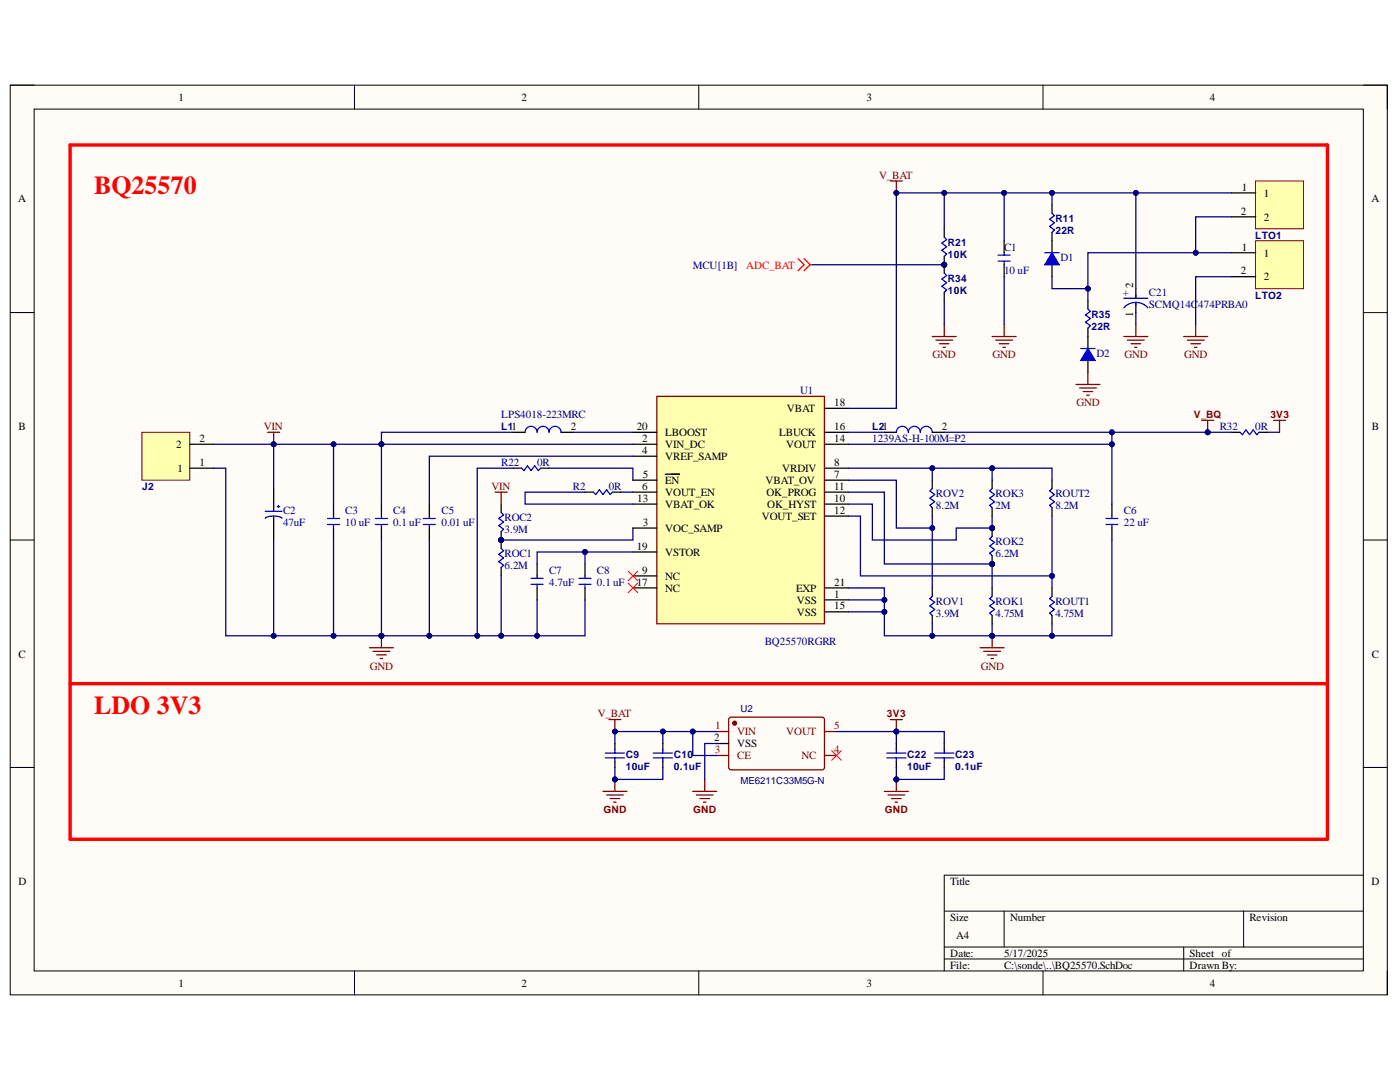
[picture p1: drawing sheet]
<svg xmlns="http://www.w3.org/2000/svg" width="279mm" height="216mm" viewBox="0 0 279 216" stroke-linecap="round" stroke-linejoin="round" font-family="sans-serif">
<defs><g id="words">
<g font-size="5.2" fill="#f00">
<text x="18.8" y="38.6">BQ25570</text>
<text x="18.8" y="142.5">LDO 3V3</text>
</g>
<g font-size="2.2">
<text x="35.6" y="20.1">1</text>
<text x="104.1" y="20.1">2</text>
<text x="172.9" y="20.1">3</text>
<text x="241.5" y="20.1">4</text>
<text x="3.6" y="40.4">A</text>
<text x="247.8" y="38">1</text>
<text x="252.2" y="39.2">1</text>
<text x="273.7" y="40.4">A</text>
<text x="247.7" y="42.9">2</text>
<text x="252.2" y="44">2</text>
<text x="247.8" y="50">1</text>
<text x="252.2" y="51.2">1</text>
<text x="226.2" y="57.6" transform="rotate(-90 226.2 57.6)">2</text>
<text x="247.7" y="54.8">2</text>
<text x="252.2" y="56">2</text>
<text x="226.2" y="63.2" transform="rotate(-90 226.2 63.2)">1</text>
<text x="157" y="82.2">VBAT</text>
<text x="166.5" y="81.1">18</text>
<text x="3.7" y="85.8">B</text>
<text x="35.2" y="89.4">2</text>
<text x="39.8" y="88.2">2</text>
<text x="113.9" y="85.8">2</text>
<text x="127.1" y="85.8">20</text>
<text x="128.2" y="88.2">2</text>
<text x="132.7" y="87.1">LBOOST</text>
<text x="132.7" y="89.4">VIN_DC</text>
<text x="155.5" y="87.1">LBUCK</text>
<text x="156.9" y="89.4">VOUT</text>
<text x="166.5" y="85.8">16</text>
<text x="166.5" y="88.2">14</text>
<text x="188" y="85.8">2</text>
<text x="273.8" y="85.8">B</text>
<text x="35.4" y="94.1">1</text>
<text x="39.8" y="93">1</text>
<text x="128.2" y="90.6">4</text>
<text x="128.3" y="95.4">5</text>
<text x="132.7" y="91.8">VREF_SAMP</text>
<text x="156.1" y="94.1">VRDIV</text>
<text x="166.5" y="93">8</text>
<text x="166.5" y="95.4">7</text>
<text x="127.2" y="100.1">13</text>
<text x="128.2" y="97.8">6</text>
<text x="132.7" y="96.6">EN</text>
<text x="132.7" y="99">VOUT_EN</text>
<text x="132.7" y="101.3">VBAT_OK</text>
<text x="152.8" y="96.6">VBAT_OV</text>
<text x="153" y="99">OK_PROG</text>
<text x="153.1" y="101.3">OK_HYST</text>
<text x="166.5" y="97.8">11</text>
<text x="166.5" y="100.1">10</text>
<text x="128.3" y="105">3</text>
<text x="132.7" y="106.1">VOC_SAMP</text>
<text x="152" y="103.7">VOUT_SET</text>
<text x="166.5" y="102.5">12</text>
<text x="127.1" y="109.7">19</text>
<text x="132.7" y="110.9">VSTOR</text>
<text x="127.1" y="116.9">17</text>
<text x="128.2" y="114.5">9</text>
<text x="132.7" y="115.7">NC</text>
<text x="132.7" y="118.1">NC</text>
<text x="158.9" y="118.1">EXP</text>
<text x="166.5" y="116.9">21</text>
<text x="166.5" y="119.2">1</text>
<text x="159" y="120.4">VSS</text>
<text x="159" y="122.9">VSS</text>
<text x="166.5" y="121.6">15</text>
<text x="3.7" y="131.2">C</text>
<text x="273.8" y="131.2">C</text>
<text x="142.6" y="147.9">2</text>
<text x="147.1" y="149.1">VSS</text>
<text x="3.7" y="176.6">D</text>
<text x="189.6" y="176.6">Title</text>
<text x="273.7" y="176.6">D</text>
<text x="189.6" y="183.7">Size</text>
<text x="201.6" y="183.7">Number</text>
<text x="249.3" y="183.7">Revision</text>
<text x="189.6" y="190.9">Date:</text>
<text x="190.8" y="187.4">A4</text>
<text x="200.4" y="190.9">5/17/2025</text>
<text x="237.4" y="190.9">Sheet of</text>
<text x="35.6" y="196.9">1</text>
<text x="104.1" y="196.9">2</text>
<text x="172.9" y="196.9">3</text>
<text x="189.6" y="193.3">File:</text>
<text x="200.4" y="193.3">C:\sonde\..\BQ25570.SchDoc</text>
<text x="237.4" y="193.3">Drawn By:</text>
<text x="241.5" y="196.9">4</text>
</g>
<g font-size="2.2" fill="#800000">
<text x="175.4" y="35.7">V_BAT</text>
<text x="186.1" y="71.5">GND</text>
<text x="198.1" y="71.5">GND</text>
<text x="224.4" y="71.5">GND</text>
<text x="236.3" y="71.5">GND</text>
<text x="214.8" y="81.1">GND</text>
<text x="52.7" y="85.8">VIN</text>
<text x="98.1" y="97.8">VIN</text>
<text x="73.8" y="133.6">GND</text>
<text x="195.7" y="133.6">GND</text>
<text x="119.3" y="143.2">V_BAT</text>
</g>
<g font-size="2.2" fill="#000080">
<text x="138.2" y="53.6">MCU[1B]</text>
<text x="200.4" y="50">C1</text>
<text x="211.6" y="52.1">D1</text>
<text x="200.4" y="54.8">10 uF</text>
<text x="224.1" y="59.1">+</text>
<text x="229.3" y="59.1">C21</text>
<text x="229.3" y="61.4">SCMQ14C</text>
<text x="239.1" y="61.4">474PRBA0</text>
<text x="218.8" y="71.2">D2</text>
<text x="100" y="83.4">LPS4018-223MRC</text>
<text x="159.7" y="78.7">U1</text>
<text x="174.1" y="88.2">1239AS-H-100M=P2</text>
<text x="243.4" y="85.8">R32</text>
<text x="250.5" y="85.8">0R</text>
<text x="100" y="93">R22</text>
<text x="107.2" y="93">0R</text>
<text x="114.3" y="97.8">R2</text>
<text x="121.5" y="97.8">0R</text>
<text x="186.8" y="99.2">ROV2</text>
<text x="186.8" y="101.6">8.2M</text>
<text x="198.7" y="99.2">ROK3</text>
<text x="198.7" y="101.6">2M</text>
<text x="210.6" y="99.2">ROUT2</text>
<text x="210.6" y="101.6">8.2M</text>
<text x="56.5" y="105">47uF</text>
<text x="56.5" y="102.5">C2</text>
<text x="68.9" y="102.5">C3</text>
<text x="68.9" y="105">10 uF</text>
<text x="78.5" y="102.5">C4</text>
<text x="78.5" y="105">0.1 uF</text>
<text x="88.1" y="102.5">C5</text>
<text x="88.1" y="105">0.01 uF</text>
<text x="100.7" y="104">ROC2</text>
<text x="100.7" y="106.4">3.9M</text>
<text x="224.3" y="102.5">C6</text>
<text x="224.3" y="105">22 uF</text>
<text x="100.7" y="111.1">ROC1</text>
<text x="100.7" y="113.5">6.2M</text>
<text x="198.7" y="108.8">ROK2</text>
<text x="198.7" y="111.1">6.2M</text>
<text x="109.6" y="114.5">C7</text>
<text x="109.6" y="116.9">4.7uF</text>
<text x="119.1" y="114.5">C8</text>
<text x="119.1" y="116.9">0.1 uF</text>
<text x="186.8" y="120.7">ROV1</text>
<text x="186.8" y="123.1">3.9M</text>
<text x="198.7" y="120.7">ROK1</text>
<text x="198.7" y="123.1">4.75M</text>
<text x="210.6" y="120.7">ROUT1</text>
<text x="210.6" y="123.1">4.75M</text>
<text x="152.6" y="128.8">BQ25570RGRR</text>
</g>
<text font-size="2.2" fill="#f00" x="148.9" y="53.6">ADC_BAT</text>
<g font-size="2.2" fill="#800">
<text x="142.7" y="145.5">1</text>
<text x="147.1" y="146.7">VIN</text>
<text x="156.9" y="146.7">VOUT</text>
<text x="166.5" y="145.5">5</text>
<text x="142.6" y="150.3">3</text>
<text x="147.1" y="151.5">CE</text>
<text x="160" y="151.5">NC</text>
<text x="166.5" y="150.3">4</text>
</g>
<g font-size="2" fill="#000080">
<text x="210.6" y="44.3">R11</text>
<text x="210.6" y="46.7">22R</text>
<text x="250.5" y="47.7">LTO1</text>
<text x="189.1" y="49.1">R21</text>
<text x="189.1" y="51.5">10K</text>
<text x="189.1" y="56.2">R34</text>
<text x="189.1" y="58.7">10K</text>
<text x="250.5" y="59.6">LTO2</text>
<text x="217.8" y="63.4">R35</text>
<text x="217.8" y="65.8">22R</text>
<text x="100" y="85.9">L11</text>
<text x="174.1" y="85.9">L21</text>
<text x="28.3" y="97.8">J2</text>
<text x="124.9" y="151.3">C9</text>
<text x="124.9" y="153.7">10uF</text>
<text x="134.4" y="151.3">C10</text>
<text x="134.4" y="153.7">0.1uF</text>
<text x="181" y="151.3">C22</text>
<text x="181" y="153.7">10uF</text>
<text x="190.6" y="151.3">C23</text>
<text x="190.6" y="153.7">0.1uF</text>
</g>
<g font-size="2" fill="#800000">
<text x="238.3" y="83.5">V_BQ</text>
<text x="253.5" y="83.5">3V3</text>
<text x="177" y="143.2">3V3</text>
<text x="120.4" y="162.3">GND</text>
<text x="138.3" y="162.3">GND</text>
<text x="176.5" y="162.3">GND</text>
</g>
<g font-size="1.9" fill="#000080">
<text x="147.8" y="142">U2</text>
<text x="147.8" y="156.3">ME6211C33M5G-N</text>
</g>
</g></defs>
<path d="M2 17h274.9v181.5h-274.9z" fill-rule="evenodd" fill="#fffcf8"/>
<path d="M2 17h274.9v181.5h-274.9z" fill="none" stroke="#000" stroke-width=".2"/>
<path d="M6.8 21.8h265.3v171.9h-265.3z" fill-rule="evenodd" fill="#fffcf8"/>
<g fill="none" stroke="#000" stroke-width=".2">
<path d="M2 17h4.8M70.7 17v4.8M139.5 17v4.8M208.2 17v4.8M272.1 17h4.8v4.8M6.8 21.8h265.3v171.9h-265.3zM2 62.4h4.8M272.1 62.4h4.8M2 107.8h4.8M272.1 107.8h4.8M2 153.1h4.8M272.1 153.1h4.8"/>
<path d="M272.1 174.6h-83.7v19.1M70.7 193.7v4.8M139.5 193.7v4.8M188.4 181.8h83.7M188.4 189h83.7M188.4 191.4h83.7M200.4 181.8v7.2M208.2 193.7v4.8M236.2 189v4.7M248.2 181.8v7.2M276.9 193.7v4.8"/>
</g>
<path d="M131.1 79.1h33.4v45.4h-33.4z" fill-rule="evenodd" fill="#ffffb0"/>
<path d="M131.1 79.1h33.4v45.4h-33.4z" fill="none" stroke="#800000" stroke-width=".25"/>
<g fill="none" stroke="#000" stroke-width=".25">
<path d="M126.3 86.3h4.8M126.3 88.6h4.8M126.3 91h4.8M126.3 95.8h4.8M126.3 98.2h4.8M132.8 94.6h2.8M164.5 86.3h4.8M164.5 88.6h4.8M164.5 95.8h4.8M164.5 98.2h4.8M164.5 81.5h4.8M164.5 93.4h4.8"/>
<path d="M126.3 100.6h4.8M126.3 105.4h4.8M126.3 110.1h4.8M126.3 114.9h4.8M126.3 117.3h4.8M164.5 100.6h4.8M164.5 117.3h4.8M164.5 103h4.8M164.5 119.7h4.8M164.5 122.1h4.8"/>
</g>
<path d="M28.3 86.3h9.6v9.5h-9.6z" fill-rule="evenodd" fill="#ffffb0"/>
<path d="M28.3 86.3h9.6v9.5h-9.6z" fill="none" stroke="#800000" stroke-width=".2"/>
<path d="M37.9 93.4h4.8M37.9 88.6h4.8M54.6 97.2v4.8M54.6 103v4.8" fill="none" stroke="#000" stroke-width=".25"/>
<path d="M52.9 102h3.4M55.3 101.1h.5M55.6 100.8v.5M56.3 103.4a3.3 3.3 0 0 0-3.4 0" fill="none" stroke="#00f" stroke-width=".25"/>
<path d="M53.4 86.3h2.4M54.6 86.3v2.3" fill="none" stroke="#800000" stroke-width=".25"/>
<circle cx="54.6" cy="88.6" r=".48" fill="#000080"/>
<circle cx="54.6" cy="88.6" r=".48" fill="none" stroke="#000080" stroke-width=".2"/>
<path d="M65.4 104.6h2.4M65.4 103.5h2.4M66.6 103v.5M66.6 104.6v.8M74.9 104.6h2.4M74.9 103.5h2.4M76.1 103v.5M76.1 104.6v.8" fill="none" stroke="#00f" stroke-width=".25"/>
<path d="M66.6 100.6v2.4M66.6 105.4v2.4M76.1 100.6v2.4M76.1 105.4v2.4" fill="none" stroke="#000" stroke-width=".25"/>
<path d="M73.7 129.3h4.8M74.4 130h3.4M75.2 130.7h1.9M75.9 131.4h.5M76.1 126.9v2.4" fill="none" stroke="#800000" stroke-width=".25"/>
<circle cx="76.1" cy="126.9" r=".48" fill="#000080"/>
<circle cx="76.1" cy="126.9" r=".48" fill="none" stroke="#000080" stroke-width=".2"/>
<path d="M104.8 86.2a1.2 1.2 0 0 1 1.2-1.1 1.2 1.2 0 0 1 1.2 1.2M107.2 86.2a1.19 1.19 0 0 1 1.2-1.1 1.19 1.19 0 0 1 1.2 1.2M109.6 86.2a1.19 1.19 0 0 1 1.2-1.1 1.19 1.19 0 0 1 1.2 1.2" fill="none" stroke="#00f" stroke-width=".25"/>
<path d="M102.4 86.3h2.4M112 86.3h2.4" fill="none" stroke="#000" stroke-width=".25"/>
<path d="M125.4 114l1.9 1.9M125.4 116.4l1.9 1.9M127.3 114l-1.9 1.9M127.3 116.4l-1.9 1.9" fill="none" stroke="#f00" stroke-width=".2"/>
<circle cx="100" cy="107.8" r=".48" fill="#000080"/>
<circle cx="100" cy="107.8" r=".48" fill="none" stroke="#000080" stroke-width=".2"/>
<path d="M100 107.8v1.6" fill="none" stroke="#000" stroke-width=".25"/>
<circle cx="100" cy="107.8" r=".48" fill="#000080"/>
<circle cx="100" cy="107.8" r=".48" fill="none" stroke="#000080" stroke-width=".2"/>
<g fill="none" stroke="#000" stroke-width=".25">
<path d="M116.7 98.2h1.7M122.2 98.2h1.7M186.1 95.8v1.7M198 95.8v1.7M85.7 100.6v2.4M85.7 105.4v2.4M100 113.2v1.7M107.2 112.5v2.4M107.2 117.3v2.4M116.7 112.5v2.4M116.7 117.3v2.4M186.1 101.3v1.7"/>
<path d="M186.1 117.3v1.7M198 101.3v1.7M186.1 122.8v1.7"/>
</g>
<g fill="none" stroke="#00f" stroke-width=".25">
<path d="M118.4 98.2l.5 .5 .7-1 .7 1 .8-1 .7 1 .4-.5M186.1 97.5l-.5 .5 .9 .7-.9 .7 .9 .7-.9 .7 .5 .5M198 97.5l-.5 .5 1 .7-1 .7 1 .7-1 .7 .5 .5M84.5 104.6h2.4M84.5 103.5h2.4M85.7 103v.5M85.7 104.6v.8M100 109.4l.5 .5-1 .7 1 .7-1 .8 1 .7-.5 .4M106 116.6h2.4M106 115.4h2.4M107.2 114.9v.5M107.2 116.6v.7"/>
<path d="M115.5 116.6h2.4M115.5 115.4h2.4M116.7 114.9v.5M116.7 116.6v.7M186.1 119l-.5 .5 .9 .7-.9 .7 .9 .7-.9 .7 .5 .5"/>
</g>
<circle cx="198" cy="112.5" r=".48" fill="#000080"/>
<circle cx="198" cy="112.5" r=".48" fill="none" stroke="#000080" stroke-width=".2"/>
<circle cx="198" cy="105.4" r=".48" fill="#000080"/>
<circle cx="198" cy="105.4" r=".48" fill="none" stroke="#000080" stroke-width=".2"/>
<path d="M198 110.9v1.6" fill="none" stroke="#000" stroke-width=".25"/>
<circle cx="198" cy="112.5" r=".48" fill="#000080"/>
<circle cx="198" cy="112.5" r=".48" fill="none" stroke="#000080" stroke-width=".2"/>
<path d="M198 105.4v1.6" fill="none" stroke="#000" stroke-width=".25"/>
<circle cx="198" cy="105.4" r=".48" fill="#000080"/>
<circle cx="198" cy="105.4" r=".48" fill="none" stroke="#000080" stroke-width=".2"/>
<path d="M198 107l-.5 .5 1 .7-1 .7 1 .8-1 .7 .5 .5M198 119l-.5 .5 1 .7-1 .7 1 .7-1 .7 .5 .5" fill="none" stroke="#00f" stroke-width=".25"/>
<path d="M198 117.3v1.7M198 122.8v1.7" fill="none" stroke="#000" stroke-width=".25"/>
<path d="M195.6 129.3h4.8M196.3 130h3.4M197 130.7h2M197.8 131.4h.4M198 126.9v2.4" fill="none" stroke="#800000" stroke-width=".25"/>
<circle cx="198" cy="126.9" r=".48" fill="#000080"/>
<circle cx="198" cy="126.9" r=".48" fill="none" stroke="#000080" stroke-width=".2"/>
<path d="M176.5 86.3h2.4M186.1 86.3h2.3M210 95.8v1.7M210 101.3v1.7M210 117.3v1.7M221.9 100.6v2.4M221.9 105.4v2.4M210 122.8v1.7" fill="none" stroke="#000" stroke-width=".25"/>
<path d="M178.9 86.2a1.19 1.19 0 0 1 1.2-1.1 1.19 1.19 0 0 1 1.2 1.2M181.3 86.2a1.19 1.19 0 0 1 1.2-1.1 1.19 1.19 0 0 1 1.2 1.2M183.7 86.2a1.19 1.19 0 0 1 1.2-1.1 1.19 1.19 0 0 1 1.2 1.2M210 97.5l-.5 .5 .9 .7-.9 .7 .9 .7-.9 .7 .5 .5M210 119l-.5 .5 .9 .7-.9 .7 .9 .7-.9 .7 .5 .5M220.7 104.6h2.4M220.7 103.5h2.4M221.9 103v.5M221.9 104.6v.8" fill="none" stroke="#00f" stroke-width=".25"/>
<path d="M250.6 48h9.5v9.6h-9.5z" fill-rule="evenodd" fill="#ffffb0"/>
<path d="M250.6 48h9.5v9.6h-9.5z" fill="none" stroke="#800000" stroke-width=".2"/>
<path d="M200.4 48v2.4M200.4 52.8v2.4M245.8 50.4h4.8M245.8 55.2h4.8" fill="none" stroke="#000" stroke-width=".25"/>
<g fill="none" stroke="#800000" stroke-width=".25">
<path d="M198 67.1h4.8M198.7 67.9h3.4M199.4 68.6h1.9M200.2 69.3h.4M200.4 64.8v2.3M236.2 67.1h4.8M237 67.9h3.3M237.7 68.6h1.9M238.4 69.3h.5M238.6 64.8v2.3M239.8 83.9h2.4M241 83.9v2.4"/>
<path d="M254.2 83.9h2.3M255.4 83.9v2.4"/>
</g>
<path d="M199.2 52.1h2.4M199.2 50.9h2.4M200.4 50.4v.5M200.4 52.1v.7" fill="none" stroke="#00f" stroke-width=".25"/>
<path d="M14 28.9h250.9v138.6h-250.9zM14 136.4h250.9" fill="none" stroke="#f00" stroke-width=".68"/>
<circle cx="241" cy="86.3" r=".48" fill="#000080"/>
<circle cx="241" cy="86.3" r=".48" fill="none" stroke="#000080" stroke-width=".2"/>
<path d="M245.8 86.3h1.7M251.3 86.3h1.7" fill="none" stroke="#000" stroke-width=".25"/>
<path d="M247.5 86.3l.4 .4 .8-.9 .7 .9 .7-.9 .7 .9 .5-.4" fill="none" stroke="#00f" stroke-width=".25"/>
<circle cx="188.4" cy="52.8" r=".48" fill="#000080"/>
<circle cx="188.4" cy="52.8" r=".48" fill="none" stroke="#000080" stroke-width=".2"/>
<path d="M188.4 45.7v1.6M188.4 51.1v1.7" fill="none" stroke="#000" stroke-width=".25"/>
<circle cx="188.4" cy="52.8" r=".48" fill="#000080"/>
<circle cx="188.4" cy="52.8" r=".48" fill="none" stroke="#000080" stroke-width=".2"/>
<path d="M188.4 47.3l.5 .5-.9 .7 .9 .7-.9 .8 .9 .7-.5 .4" fill="none" stroke="#00f" stroke-width=".25"/>
<circle cx="188.4" cy="52.8" r=".48" fill="#000080"/>
<circle cx="188.4" cy="52.8" r=".48" fill="none" stroke="#000080" stroke-width=".2"/>
<path d="M188.4 52.8v1.7" fill="none" stroke="#000" stroke-width=".25"/>
<circle cx="188.4" cy="52.8" r=".48" fill="#000080"/>
<circle cx="188.4" cy="52.8" r=".48" fill="none" stroke="#000080" stroke-width=".2"/>
<path d="M188.4 58.3v1.7" fill="none" stroke="#000" stroke-width=".25"/>
<path d="M188.4 54.5l.5 .5-.9 .7 .9 .7-.9 .7 .9 .7-.5 .5" fill="none" stroke="#00f" stroke-width=".25"/>
<path d="M186.1 67.1h4.7M186.8 67.9h3.3M187.5 68.6h1.9M188.2 69.3h.5M188.4 64.8v2.3" fill="none" stroke="#800000" stroke-width=".25"/>
<path d="M159.3 51.6l1.2 1.2-1.2 1.2M160.5 51.6l1.2 1.2M161.7 52.8l-1.2 1.2M161.7 52.8h.5" fill="none" stroke="#f00" stroke-width=".25"/>
<path d="M250.6 36.1h9.5v9.6h-9.5z" fill-rule="evenodd" fill="#ffffb0"/>
<path d="M250.6 36.1h9.5v9.6h-9.5z" fill="none" stroke="#800000" stroke-width=".2"/>
<path d="M245.8 38.5h4.8M210 48v2.4M210 52.8v2.4M245.8 43.3h4.8" fill="none" stroke="#000" stroke-width=".25"/>
<path d="M210 50.4l1.4 2.4h-2.9z" fill="#00f"/>
<path d="M208.5 50.4h2.9M210 50.4l1.4 2.4h-2.9z" fill="none" stroke="#00f" stroke-width=".25"/>
<path d="M177.7 36.1h2.4M178.9 36.1v2.4" fill="none" stroke="#800000" stroke-width=".25"/>
<circle cx="178.9" cy="38.5" r=".48" fill="#000080"/>
<circle cx="178.9" cy="38.5" r=".48" fill="none" stroke="#000080" stroke-width=".2"/>
<path d="M217.1 67.1v2.4M217.1 71.9v2.4" fill="none" stroke="#000" stroke-width=".25"/>
<path d="M217.1 69.5l1.5 2.4h-2.9z" fill="#00f"/>
<path d="M215.7 69.5h2.9M217.1 69.5l1.5 2.4h-2.9z" fill="none" stroke="#00f" stroke-width=".25"/>
<path d="M214.7 76.7h4.8M215.4 77.4h3.4M216.2 78.1h1.9M216.9 78.9h.5M217.1 74.3v2.4M224.3 67.1h4.8M225 67.9h3.4M225.7 68.6h1.9M226.4 69.3h.5M226.7 64.8v2.3" fill="none" stroke="#800000" stroke-width=".25"/>
<circle cx="146.6" cy="144.3" r=".36" fill="#800"/>
<g fill="none" stroke="#800" stroke-width=".25">
<path d="M145.5 143.3l.4-.2 18.4 .1 .2 .4v9.8l-.4 .2h-18.4l-.3-.5z"/>
<circle cx="146.6" cy="144.3" r=".36"/>
</g>
<circle cx="146.6" cy="144.3" r=".36" fill="#800"/>
<g fill="none" stroke="#800" stroke-width=".25">
<path d="M143 146h2.4M143 150.7h2.4M164.5 146h2.4M164.5 150.7h2.4"/>
<circle cx="146.6" cy="144.3" r=".36"/>
</g>
<path d="M132.3 148.4v1.2M132.3 151.9v1.2M143 148.4h2.4" fill="none" stroke="#000" stroke-width=".25"/>
<path d="M130.4 151.2h3.8M130.4 150.3h3.8M132.3 149.6v.7M132.3 151.2v.7" fill="none" stroke="#00f" stroke-width=".25"/>
<path d="M120.3 157.9h4.8M121.1 158.6h3.3M121.8 159.3h1.9M122.7 155.5v2.4M122.5 160.1h.5" fill="none" stroke="#800000" stroke-width=".25"/>
<circle cx="122.7" cy="155.5" r=".48" fill="#000080"/>
<circle cx="122.7" cy="155.5" r=".48" fill="none" stroke="#000080" stroke-width=".2"/>
<path d="M122.7 148.4v1.2M122.7 151.9v1.2" fill="none" stroke="#000" stroke-width=".25"/>
<path d="M120.8 151.2h3.8M120.8 150.3h3.8M122.7 149.6v.7M122.7 151.2v.7" fill="none" stroke="#00f" stroke-width=".25"/>
<path d="M121.5 143.6h2.4M122.7 143.6v2.4" fill="none" stroke="#800000" stroke-width=".25"/>
<circle cx="122.7" cy="146" r=".48" fill="#000080"/>
<circle cx="122.7" cy="146" r=".48" fill="none" stroke="#000080" stroke-width=".2"/>
<path d="M138.3 157.9h4.7M139 158.6h3.3M139.7 159.3h1.9M140.6 155.5v2.4M176.5 157.9h4.8M177.2 158.6h3.4M177.9 159.3h1.9M178.9 155.5v2.4M140.4 160.1h.5M178.6 160.1h.5" fill="none" stroke="#800000" stroke-width=".25"/>
<path d="M188.4 148.4v1.2M188.4 151.9v1.2" fill="none" stroke="#000" stroke-width=".25"/>
<path d="M186.5 151.2h3.9M186.5 150.3h3.9M188.4 149.6v.7M188.4 151.2v.7" fill="none" stroke="#00f" stroke-width=".25"/>
<circle cx="178.9" cy="155.5" r=".48" fill="#000080"/>
<circle cx="178.9" cy="155.5" r=".48" fill="none" stroke="#000080" stroke-width=".2"/>
<path d="M177.7 143.6h2.4M178.9 143.6v2.4" fill="none" stroke="#800000" stroke-width=".25"/>
<circle cx="178.9" cy="146" r=".48" fill="#000080"/>
<circle cx="178.9" cy="146" r=".48" fill="none" stroke="#000080" stroke-width=".2"/>
<path d="M210 40.9v1.6M210 46.4v1.6M217.1 60v1.7M226.7 57.6v1.9M217.1 65.5v1.6M226.7 60.5v1.9M102.4 93.4h1.7M107.9 93.4h1.7M178.9 148.4v1.2M178.9 151.9v1.2" fill="none" stroke="#000" stroke-width=".25"/>
<path d="M210 42.5l.4 .5-.9 .7 .9 .8-.9 .7 .9 .7-.4 .5M224.3 59.5h4.8M226.7 58.8v.7M217.1 61.7l.5 .4-1 .8 1 .7-1 .7 1 .7-.5 .5M224.3 61.4a3.2 3.2 0 0 1 4.8 0M226.7 60.5v.4M104.1 93.4l.5 .5 .7-1 .7 1 .7-1 .7 1 .5-.5M177 151.2h3.8M177 150.3h3.8M178.9 149.6v.7M178.9 151.2v.7" fill="none" stroke="#00f" stroke-width=".25"/>
<path d="M166 149.8l1.9 1.9M167.9 149.8l-1.9 1.9" fill="none" stroke="#f00" stroke-width=".2"/>
<circle cx="100" cy="107.8" r=".48" fill="#000080"/>
<circle cx="100" cy="107.8" r=".48" fill="none" stroke="#000080" stroke-width=".2"/>
<path d="M100 100.6v1.7M100 106.1v1.7" fill="none" stroke="#000" stroke-width=".25"/>
<circle cx="100" cy="107.8" r=".48" fill="#000080"/>
<circle cx="100" cy="107.8" r=".48" fill="none" stroke="#000080" stroke-width=".2"/>
<path d="M100 102.3l.5 .4-1 .8 1 .7-1 .7 1 .7-.5 .5" fill="none" stroke="#00f" stroke-width=".25"/>
<path d="M98.8 98.2h2.4M100 98.2v2.4" fill="none" stroke="#800000" stroke-width=".25"/>
<path d="M42.7 88.6h11.9v8.6" fill="none" stroke="#000080" stroke-width=".25"/>
<circle cx="54.6" cy="88.6" r=".48" fill="#000080"/>
<circle cx="54.6" cy="88.6" r=".48" fill="none" stroke="#000080" stroke-width=".2"/>
<path d="M54.6 88.6h12v12" fill="none" stroke="#000080" stroke-width=".25"/>
<circle cx="54.6" cy="88.6" r=".48" fill="#000080"/>
<circle cx="54.6" cy="88.6" r=".48" fill="none" stroke="#000080" stroke-width=".2"/>
<circle cx="66.6" cy="88.6" r=".48" fill="#000080"/>
<circle cx="66.6" cy="88.6" r=".48" fill="none" stroke="#000080" stroke-width=".2"/>
<path d="M66.6 88.6h9.5v12" fill="none" stroke="#000080" stroke-width=".25"/>
<circle cx="66.6" cy="88.6" r=".48" fill="#000080"/>
<circle cx="66.6" cy="88.6" r=".48" fill="none" stroke="#000080" stroke-width=".2"/>
<circle cx="76.1" cy="88.6" r=".48" fill="#000080"/>
<circle cx="76.1" cy="88.6" r=".48" fill="none" stroke="#000080" stroke-width=".2"/>
<path d="M76.1 88.6h50.2" fill="none" stroke="#000080" stroke-width=".25"/>
<circle cx="76.1" cy="88.6" r=".48" fill="#000080"/>
<circle cx="76.1" cy="88.6" r=".48" fill="none" stroke="#000080" stroke-width=".2"/>
<path d="M76.1 107.8v19.1" fill="none" stroke="#000080" stroke-width=".25"/>
<circle cx="76.1" cy="126.9" r=".48" fill="#000080"/>
<circle cx="76.1" cy="126.9" r=".48" fill="none" stroke="#000080" stroke-width=".2"/>
<path d="M102.4 86.3h-26.3v2.3M114.4 86.3h11.9" fill="none" stroke="#000080" stroke-width=".25"/>
<circle cx="76.1" cy="88.6" r=".48" fill="#000080"/>
<circle cx="76.1" cy="88.6" r=".48" fill="none" stroke="#000080" stroke-width=".2"/>
<path d="M169.3 119.7h7.2" fill="none" stroke="#000080" stroke-width=".25"/>
<circle cx="176.5" cy="119.7" r=".48" fill="#000080"/>
<circle cx="176.5" cy="119.7" r=".48" fill="none" stroke="#000080" stroke-width=".2"/>
<path d="M169.3 122.1h7.2" fill="none" stroke="#000080" stroke-width=".25"/>
<circle cx="176.5" cy="122.1" r=".48" fill="#000080"/>
<circle cx="176.5" cy="122.1" r=".48" fill="none" stroke="#000080" stroke-width=".2"/>
<path d="M126.3 105.4v2.4h-26.3" fill="none" stroke="#000080" stroke-width=".25"/>
<circle cx="100" cy="107.8" r=".48" fill="#000080"/>
<circle cx="100" cy="107.8" r=".48" fill="none" stroke="#000080" stroke-width=".2"/>
<path d="M116.7 98.2h-11.9v2.4h21.5M123.9 98.2h2.4M126.3 91h-40.6v9.6M186.1 103v14.3" fill="none" stroke="#000080" stroke-width=".25"/>
<circle cx="186.1" cy="105.4" r=".48" fill="#000080"/>
<circle cx="186.1" cy="105.4" r=".48" fill="none" stroke="#000080" stroke-width=".2"/>
<path d="M169.3 93.4h16.8v2.4" fill="none" stroke="#000080" stroke-width=".25"/>
<circle cx="186.1" cy="93.4" r=".48" fill="#000080"/>
<circle cx="186.1" cy="93.4" r=".48" fill="none" stroke="#000080" stroke-width=".2"/>
<path d="M169.3 95.8h9.6v9.6h7.2" fill="none" stroke="#000080" stroke-width=".25"/>
<circle cx="186.1" cy="105.4" r=".48" fill="#000080"/>
<circle cx="186.1" cy="105.4" r=".48" fill="none" stroke="#000080" stroke-width=".2"/>
<path d="M198 112.5v4.8" fill="none" stroke="#000080" stroke-width=".25"/>
<circle cx="198" cy="112.5" r=".48" fill="#000080"/>
<circle cx="198" cy="112.5" r=".48" fill="none" stroke="#000080" stroke-width=".2"/>
<path d="M198 103v2.4" fill="none" stroke="#000080" stroke-width=".25"/>
<circle cx="198" cy="105.4" r=".48" fill="#000080"/>
<circle cx="198" cy="105.4" r=".48" fill="none" stroke="#000080" stroke-width=".2"/>
<path d="M186.1 93.4h11.9v2.4" fill="none" stroke="#000080" stroke-width=".25"/>
<circle cx="186.1" cy="93.4" r=".48" fill="#000080"/>
<circle cx="186.1" cy="93.4" r=".48" fill="none" stroke="#000080" stroke-width=".2"/>
<circle cx="198" cy="93.4" r=".48" fill="#000080"/>
<circle cx="198" cy="93.4" r=".48" fill="none" stroke="#000080" stroke-width=".2"/>
<path d="M169.3 100.6h4.8v7.2h16.7v-2.4h7.2" fill="none" stroke="#000080" stroke-width=".25"/>
<circle cx="198" cy="105.4" r=".48" fill="#000080"/>
<circle cx="198" cy="105.4" r=".48" fill="none" stroke="#000080" stroke-width=".2"/>
<path d="M169.3 98.2h7.2v14.3h21.5" fill="none" stroke="#000080" stroke-width=".25"/>
<circle cx="198" cy="112.5" r=".48" fill="#000080"/>
<circle cx="198" cy="112.5" r=".48" fill="none" stroke="#000080" stroke-width=".2"/>
<path d="M210 103v14.3" fill="none" stroke="#000080" stroke-width=".25"/>
<circle cx="210" cy="114.9" r=".48" fill="#000080"/>
<circle cx="210" cy="114.9" r=".48" fill="none" stroke="#000080" stroke-width=".2"/>
<path d="M169.3 103h2.4v11.9h38.3" fill="none" stroke="#000080" stroke-width=".25"/>
<circle cx="210" cy="114.9" r=".48" fill="#000080"/>
<circle cx="210" cy="114.9" r=".48" fill="none" stroke="#000080" stroke-width=".2"/>
<path d="M198 93.4h12v2.4" fill="none" stroke="#000080" stroke-width=".25"/>
<circle cx="198" cy="93.4" r=".48" fill="#000080"/>
<circle cx="198" cy="93.4" r=".48" fill="none" stroke="#000080" stroke-width=".2"/>
<path d="M169.3 86.3h7.2M169.3 88.6h52.6" fill="none" stroke="#000080" stroke-width=".25"/>
<circle cx="221.9" cy="88.6" r=".48" fill="#000080"/>
<circle cx="221.9" cy="88.6" r=".48" fill="none" stroke="#000080" stroke-width=".2"/>
<path d="M188.4 86.3h33.5v14.3" fill="none" stroke="#000080" stroke-width=".25"/>
<circle cx="221.9" cy="86.3" r=".48" fill="#000080"/>
<circle cx="221.9" cy="86.3" r=".48" fill="none" stroke="#000080" stroke-width=".2"/>
<circle cx="221.9" cy="88.6" r=".48" fill="#000080"/>
<circle cx="221.9" cy="88.6" r=".48" fill="none" stroke="#000080" stroke-width=".2"/>
<path d="M200.4 55.2v9.6M245.8 55.2h-7.2v9.6M221.9 86.3h19.1" fill="none" stroke="#000080" stroke-width=".25"/>
<circle cx="221.9" cy="86.3" r=".48" fill="#000080"/>
<circle cx="221.9" cy="86.3" r=".48" fill="none" stroke="#000080" stroke-width=".2"/>
<circle cx="241" cy="86.3" r=".48" fill="#000080"/>
<circle cx="241" cy="86.3" r=".48" fill="none" stroke="#000080" stroke-width=".2"/>
<path d="M241 86.3h4.8" fill="none" stroke="#000080" stroke-width=".25"/>
<circle cx="241" cy="86.3" r=".48" fill="#000080"/>
<circle cx="241" cy="86.3" r=".48" fill="none" stroke="#000080" stroke-width=".2"/>
<path d="M162.2 52.8h26.2M253 86.3h2.4" fill="none" stroke="#000080" stroke-width=".25"/>
<circle cx="188.4" cy="52.8" r=".48" fill="#000080"/>
<circle cx="188.4" cy="52.8" r=".48" fill="none" stroke="#000080" stroke-width=".2"/>
<path d="M122.7 153.1v2.4" fill="none" stroke="#000080" stroke-width=".25"/>
<circle cx="122.7" cy="155.5" r=".48" fill="#000080"/>
<circle cx="122.7" cy="155.5" r=".48" fill="none" stroke="#000080" stroke-width=".2"/>
<path d="M132.3 153.1v2.4h-9.6" fill="none" stroke="#000080" stroke-width=".25"/>
<circle cx="122.7" cy="155.5" r=".48" fill="#000080"/>
<circle cx="122.7" cy="155.5" r=".48" fill="none" stroke="#000080" stroke-width=".2"/>
<path d="M122.7 148.4v-2.4h9.6v2.4" fill="none" stroke="#000080" stroke-width=".25"/>
<circle cx="122.7" cy="146" r=".48" fill="#000080"/>
<circle cx="122.7" cy="146" r=".48" fill="none" stroke="#000080" stroke-width=".2"/>
<circle cx="132.3" cy="146" r=".48" fill="#000080"/>
<circle cx="132.3" cy="146" r=".48" fill="none" stroke="#000080" stroke-width=".2"/>
<path d="M138.3 146v4.7h4.7" fill="none" stroke="#000080" stroke-width=".25"/>
<circle cx="138.3" cy="146" r=".48" fill="#000080"/>
<circle cx="138.3" cy="146" r=".48" fill="none" stroke="#000080" stroke-width=".2"/>
<path d="M143 148.4h-2.4v7.1M178.9 153.1v2.4" fill="none" stroke="#000080" stroke-width=".25"/>
<circle cx="178.9" cy="155.5" r=".48" fill="#000080"/>
<circle cx="178.9" cy="155.5" r=".48" fill="none" stroke="#000080" stroke-width=".2"/>
<path d="M188.4 153.1v2.4h-9.5" fill="none" stroke="#000080" stroke-width=".25"/>
<circle cx="178.9" cy="155.5" r=".48" fill="#000080"/>
<circle cx="178.9" cy="155.5" r=".48" fill="none" stroke="#000080" stroke-width=".2"/>
<path d="M178.9 148.4v-2.4h9.5v2.4" fill="none" stroke="#000080" stroke-width=".25"/>
<circle cx="178.9" cy="146" r=".48" fill="#000080"/>
<circle cx="178.9" cy="146" r=".48" fill="none" stroke="#000080" stroke-width=".2"/>
<path d="M166.9 146h12" fill="none" stroke="#000080" stroke-width=".25"/>
<circle cx="178.9" cy="146" r=".48" fill="#000080"/>
<circle cx="178.9" cy="146" r=".48" fill="none" stroke="#000080" stroke-width=".2"/>
<path d="M132.3 146h10.7" fill="none" stroke="#000080" stroke-width=".25"/>
<circle cx="138.3" cy="146" r=".48" fill="#000080"/>
<circle cx="138.3" cy="146" r=".48" fill="none" stroke="#000080" stroke-width=".2"/>
<circle cx="132.3" cy="146" r=".48" fill="#000080"/>
<circle cx="132.3" cy="146" r=".48" fill="none" stroke="#000080" stroke-width=".2"/>
<path d="M245.8 43.3h-7.2v7.1h7.2" fill="none" stroke="#000080" stroke-width=".25"/>
<circle cx="238.6" cy="50.4" r=".48" fill="#000080"/>
<circle cx="238.6" cy="50.4" r=".48" fill="none" stroke="#000080" stroke-width=".2"/>
<path d="M188.4 38.5v7.2" fill="none" stroke="#000080" stroke-width=".25"/>
<circle cx="188.4" cy="38.5" r=".48" fill="#000080"/>
<circle cx="188.4" cy="38.5" r=".48" fill="none" stroke="#000080" stroke-width=".2"/>
<path d="M210 38.5v2.4" fill="none" stroke="#000080" stroke-width=".25"/>
<circle cx="210" cy="38.5" r=".48" fill="#000080"/>
<circle cx="210" cy="38.5" r=".48" fill="none" stroke="#000080" stroke-width=".2"/>
<path d="M200.4 38.5v9.5M188.4 60v4.8" fill="none" stroke="#000080" stroke-width=".25"/>
<circle cx="200.4" cy="38.5" r=".48" fill="#000080"/>
<circle cx="200.4" cy="38.5" r=".48" fill="none" stroke="#000080" stroke-width=".2"/>
<path d="M245.8 38.5h-66.9v43h-9.6" fill="none" stroke="#000080" stroke-width=".25"/>
<circle cx="178.9" cy="38.5" r=".48" fill="#000080"/>
<circle cx="178.9" cy="38.5" r=".48" fill="none" stroke="#000080" stroke-width=".2"/>
<circle cx="188.4" cy="38.5" r=".48" fill="#000080"/>
<circle cx="188.4" cy="38.5" r=".48" fill="none" stroke="#000080" stroke-width=".2"/>
<circle cx="200.4" cy="38.5" r=".48" fill="#000080"/>
<circle cx="200.4" cy="38.5" r=".48" fill="none" stroke="#000080" stroke-width=".2"/>
<circle cx="210" cy="38.5" r=".48" fill="#000080"/>
<circle cx="210" cy="38.5" r=".48" fill="none" stroke="#000080" stroke-width=".2"/>
<circle cx="226.7" cy="38.5" r=".48" fill="#000080"/>
<circle cx="226.7" cy="38.5" r=".48" fill="none" stroke="#000080" stroke-width=".2"/>
<path d="M238.6 50.4h-21.5v9.6" fill="none" stroke="#000080" stroke-width=".25"/>
<circle cx="238.6" cy="50.4" r=".48" fill="#000080"/>
<circle cx="238.6" cy="50.4" r=".48" fill="none" stroke="#000080" stroke-width=".2"/>
<circle cx="217.1" cy="57.6" r=".48" fill="#000080"/>
<circle cx="217.1" cy="57.6" r=".48" fill="none" stroke="#000080" stroke-width=".2"/>
<path d="M210 55.2v2.4h7.1" fill="none" stroke="#000080" stroke-width=".25"/>
<circle cx="217.1" cy="57.6" r=".48" fill="#000080"/>
<circle cx="217.1" cy="57.6" r=".48" fill="none" stroke="#000080" stroke-width=".2"/>
<path d="M226.7 38.5v19.1" fill="none" stroke="#000080" stroke-width=".25"/>
<circle cx="226.7" cy="38.5" r=".48" fill="#000080"/>
<circle cx="226.7" cy="38.5" r=".48" fill="none" stroke="#000080" stroke-width=".2"/>
<path d="M226.7 62.4v2.4M109.6 93.4h16.7v2.4M169.3 117.3h7.2v9.6h9.6v-2.4" fill="none" stroke="#000080" stroke-width=".25"/>
<circle cx="176.5" cy="119.7" r=".48" fill="#000080"/>
<circle cx="176.5" cy="119.7" r=".48" fill="none" stroke="#000080" stroke-width=".2"/>
<circle cx="176.5" cy="122.1" r=".48" fill="#000080"/>
<circle cx="176.5" cy="122.1" r=".48" fill="none" stroke="#000080" stroke-width=".2"/>
<circle cx="186.1" cy="126.9" r=".48" fill="#000080"/>
<circle cx="186.1" cy="126.9" r=".48" fill="none" stroke="#000080" stroke-width=".2"/>
<path d="M198 124.5v2.4" fill="none" stroke="#000080" stroke-width=".25"/>
<circle cx="198" cy="126.9" r=".48" fill="#000080"/>
<circle cx="198" cy="126.9" r=".48" fill="none" stroke="#000080" stroke-width=".2"/>
<path d="M186.1 126.9h11.9" fill="none" stroke="#000080" stroke-width=".25"/>
<circle cx="186.1" cy="126.9" r=".48" fill="#000080"/>
<circle cx="186.1" cy="126.9" r=".48" fill="none" stroke="#000080" stroke-width=".2"/>
<circle cx="198" cy="126.9" r=".48" fill="#000080"/>
<circle cx="198" cy="126.9" r=".48" fill="none" stroke="#000080" stroke-width=".2"/>
<path d="M210 124.5v2.4" fill="none" stroke="#000080" stroke-width=".25"/>
<circle cx="210" cy="126.9" r=".48" fill="#000080"/>
<circle cx="210" cy="126.9" r=".48" fill="none" stroke="#000080" stroke-width=".2"/>
<path d="M221.9 107.8v19.1h-23.9" fill="none" stroke="#000080" stroke-width=".25"/>
<circle cx="210" cy="126.9" r=".48" fill="#000080"/>
<circle cx="210" cy="126.9" r=".48" fill="none" stroke="#000080" stroke-width=".2"/>
<circle cx="198" cy="126.9" r=".48" fill="#000080"/>
<circle cx="198" cy="126.9" r=".48" fill="none" stroke="#000080" stroke-width=".2"/>
<path d="M42.7 93.4h2.4v33.5h9.5v-19.1" fill="none" stroke="#000080" stroke-width=".25"/>
<circle cx="54.6" cy="126.9" r=".48" fill="#000080"/>
<circle cx="54.6" cy="126.9" r=".48" fill="none" stroke="#000080" stroke-width=".2"/>
<path d="M66.6 107.8v19.1h-12" fill="none" stroke="#000080" stroke-width=".25"/>
<circle cx="54.6" cy="126.9" r=".48" fill="#000080"/>
<circle cx="54.6" cy="126.9" r=".48" fill="none" stroke="#000080" stroke-width=".2"/>
<circle cx="66.6" cy="126.9" r=".48" fill="#000080"/>
<circle cx="66.6" cy="126.9" r=".48" fill="none" stroke="#000080" stroke-width=".2"/>
<path d="M66.6 126.9h9.5" fill="none" stroke="#000080" stroke-width=".25"/>
<circle cx="66.6" cy="126.9" r=".48" fill="#000080"/>
<circle cx="66.6" cy="126.9" r=".48" fill="none" stroke="#000080" stroke-width=".2"/>
<circle cx="76.1" cy="126.9" r=".48" fill="#000080"/>
<circle cx="76.1" cy="126.9" r=".48" fill="none" stroke="#000080" stroke-width=".2"/>
<path d="M102.4 93.4h-7.2v33.5h-9.5" fill="none" stroke="#000080" stroke-width=".25"/>
<circle cx="85.7" cy="126.9" r=".48" fill="#000080"/>
<circle cx="85.7" cy="126.9" r=".48" fill="none" stroke="#000080" stroke-width=".2"/>
<circle cx="95.2" cy="126.9" r=".48" fill="#000080"/>
<circle cx="95.2" cy="126.9" r=".48" fill="none" stroke="#000080" stroke-width=".2"/>
<path d="M85.7 107.8v19.1h-9.6" fill="none" stroke="#000080" stroke-width=".25"/>
<circle cx="76.1" cy="126.9" r=".48" fill="#000080"/>
<circle cx="76.1" cy="126.9" r=".48" fill="none" stroke="#000080" stroke-width=".2"/>
<circle cx="85.7" cy="126.9" r=".48" fill="#000080"/>
<circle cx="85.7" cy="126.9" r=".48" fill="none" stroke="#000080" stroke-width=".2"/>
<path d="M100 114.9v12" fill="none" stroke="#000080" stroke-width=".25"/>
<circle cx="100" cy="126.9" r=".48" fill="#000080"/>
<circle cx="100" cy="126.9" r=".48" fill="none" stroke="#000080" stroke-width=".2"/>
<path d="M116.7 110.1v2.4" fill="none" stroke="#000080" stroke-width=".25"/>
<circle cx="116.7" cy="110.1" r=".48" fill="#000080"/>
<circle cx="116.7" cy="110.1" r=".48" fill="none" stroke="#000080" stroke-width=".2"/>
<path d="M126.3 110.1h-19.1v2.4" fill="none" stroke="#000080" stroke-width=".25"/>
<circle cx="116.7" cy="110.1" r=".48" fill="#000080"/>
<circle cx="116.7" cy="110.1" r=".48" fill="none" stroke="#000080" stroke-width=".2"/>
<path d="M107.2 119.7v7.2" fill="none" stroke="#000080" stroke-width=".25"/>
<circle cx="107.2" cy="126.9" r=".48" fill="#000080"/>
<circle cx="107.2" cy="126.9" r=".48" fill="none" stroke="#000080" stroke-width=".2"/>
<path d="M116.7 119.7v7.2h-21.5" fill="none" stroke="#000080" stroke-width=".25"/>
<circle cx="95.2" cy="126.9" r=".48" fill="#000080"/>
<circle cx="95.2" cy="126.9" r=".48" fill="none" stroke="#000080" stroke-width=".2"/>
<circle cx="100" cy="126.9" r=".48" fill="#000080"/>
<circle cx="100" cy="126.9" r=".48" fill="none" stroke="#000080" stroke-width=".2"/>
<circle cx="107.2" cy="126.9" r=".48" fill="#000080"/>
<circle cx="107.2" cy="126.9" r=".48" fill="none" stroke="#000080" stroke-width=".2"/>
<use href="#words"/>
</svg>
